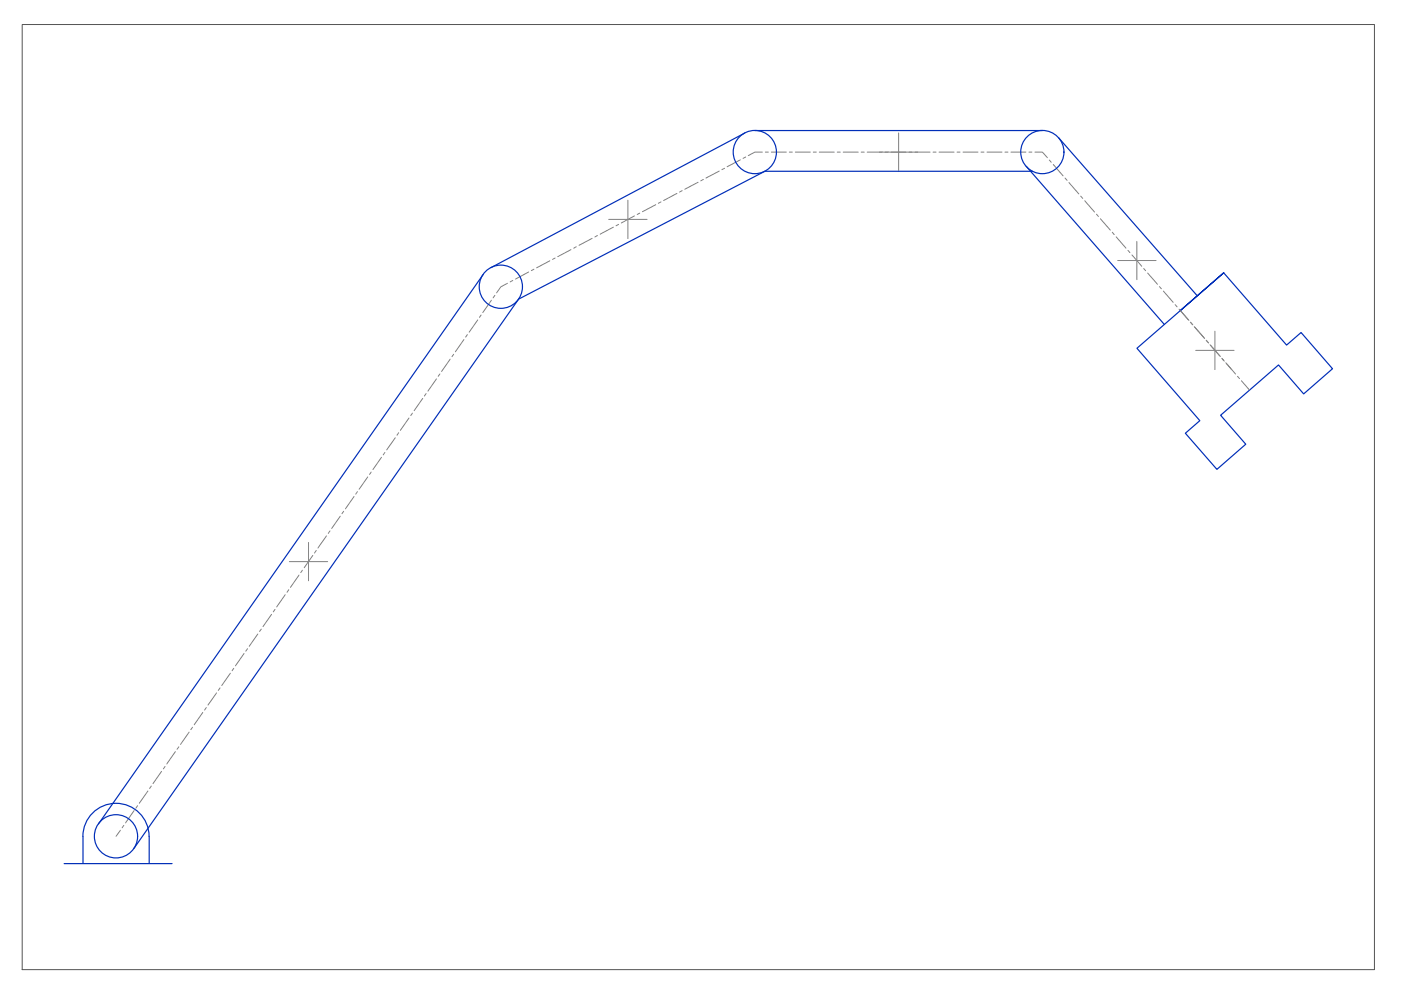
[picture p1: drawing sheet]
<svg xmlns="http://www.w3.org/2000/svg" width="297mm" height="210mm" viewBox="0 0 297 210" stroke-linecap="round" stroke-linejoin="round" font-family="sans-serif">
<!-- layer: Center -->
<g fill="none" stroke="#808080" stroke-width=".21">
<path d="M148 38.6l-2.8 1.5M149.1 38.1l-.5 .2M152.5 36.3l-2.8 1.5M153.6 35.7l-.6 .3M157 33.9l-2.8 1.5M158.1 33.3l-.6 .3M161.6 32.3h-1.6l-1.3 .7M162.3 32.3h.6M163.5 32.3h3.2M167.4 32.3h.6M168.6 32.3h3.2M172.4 32.3h.7"/>
<path d="M173.7 32.3h3.2M177.5 32.3h.6M178.8 32.3h3.2M182.6 32.3h.6M183.9 32.3h3.1M187.7 32.3h.6M188.9 32.3h3.2M190.5 28.2v4.1h-4M192.8 32.3h.6M194 32.3h3.2M194.6 32.3h-4.1v4M197.8 32.3h.7"/>
<path d="M199.1 32.3h3.2M202.9 32.3h.6M204.2 32.3h3.2M208 32.3h.6M209.3 32.3h3.1M213.1 32.3h.6M214.3 32.3h3.2M218.2 32.3h.6M219.4 32.3h1.6l1.1 1.1M222.5 33.9l.4 .5M223.3 34.9l2.1 2.4M225.8 37.8l.4 .4"/>
<path d="M226.6 38.7l2.1 2.4M108.7 59.5l-.5 .3M112.1 57.7l-2.8 1.5M113.2 57.1l-.5 .3M116.6 55.3l-2.8 1.5M117.7 54.7l-.6 .3M121.1 52.9l-2.8 1.5M122.2 52.3l-.6 .3M125.5 50.5l-2.7 1.5M126.7 49.9l-.6 .3M130 48.2l-2.8 1.4M131.2 47.6l-.6 .3"/>
<path d="M133.1 42.5v4h-4M134.5 45.8l-2.8 1.5M135.6 45.2l-.5 .3M137.2 46.5h-4.1v4.1M139 43.4l-2.8 1.5M140.2 42.8l-.6 .3M143.5 41l-2.8 1.5M144.6 40.4l-.5 .3M229.1 41.6l.5 .5M230 42.6l2.1 2.4M232.5 45.4l.4 .5M233.3 46.4l2.1 2.4"/>
<path d="M235.8 49.2l.4 .5M236.7 50.2l2 2.4M239.1 53.1l.5 .5M240 54.1l2.1 2.3M241 51.2v4h-4M242.5 56.9l.4 .5M243.3 57.9l2.1 2.4M245.1 55.2h-4.1v4.1M93.3 79.3l-.4 .5M95.4 76.2l-1.8 2.6M96.2 75.1l-.4 .5M98.4 72l-1.9 2.6"/>
<path d="M99.1 70.9l-.4 .6M101.3 67.8l-1.8 2.6M102 66.8l-.4 .5M104.2 63.7l-1.8 2.6M104.9 62.6l-.4 .6M107.6 60.1l-1.4 .7-.9 1.3M245.8 60.8l.4 .4M246.7 61.7l2 2.4M249.2 64.6l.4 .5M250 65.5l2.1 2.4M250.3 65.8l1.7 2M252.4 68.3l.5 .6"/>
<path d="M253.2 69.3l2.1 2.3M253.3 69.4l2.1 2.4M253.5 74.3h4.1v4.1M255.7 72.1l.4 .5M255.8 72.3l.5 .4M256.5 73.1l2.1 2.4M256.7 73.2l2 2.4M257.6 70.2v4.1h4M259 76l.6 .6M259.9 76.9l2.1 2.4M260 77l1 1.2M262.4 79.8l.4 .5"/>
<path d="M80.9 97l-1.8 2.6M81.6 95.9l-.4 .5M83.8 92.8l-1.8 2.6M84.5 91.8l-.3 .5M86.7 88.6l-1.8 2.6M87.4 87.6l-.3 .5M89.6 84.5l-1.8 2.6M90.3 83.4l-.3 .6M92.5 80.3l-1.8 2.6M263.2 80.7l1.7 2M61.3 119.1h4.1v4M65.4 115v4.1h4.1"/>
<path d="M66.3 117.8l-1.8 2.6M67 116.7l-.3 .6M69.2 113.6l-1.8 2.6M70 112.6l-.4 .5M72.1 109.4l-1.8 2.6M72.9 108.4l-.4 .5M75.1 105.3l-1.9 2.6M75.8 104.2l-.4 .6M78 101.1l-1.9 2.6M78.7 100.1l-.4 .5M51.7 138.6l-1.8 2.6M52.5 137.5l-.4 .6"/>
<path d="M54.7 134.4l-1.9 2.6M55.4 133.4l-.4 .5M57.6 130.3l-1.8 2.6M58.3 129.2l-.4 .5M60.5 126.1l-1.8 2.6M61.2 125l-.3 .6M63.4 121.9l-1.8 2.6M64.1 120.9l-.3 .5M37.2 159.4l-1.8 2.6M37.9 158.3l-.4 .6M40.1 155.2l-1.8 2.6M40.8 154.2l-.3 .5"/>
<path d="M43 151.1l-1.8 2.6M43.7 150l-.3 .6M45.9 146.9l-1.8 2.6M46.7 145.9l-.4 .5M48.8 142.7l-1.8 2.6M49.6 141.7l-.4 .5M25.5 176l-.9 1.3M26.3 175l-.4 .5M28.4 171.9l-1.8 2.6M29.2 170.8l-.4 .6M31.4 167.7l-1.9 2.6M32.1 166.7l-.4 .5"/>
<path d="M34.3 163.5l-1.9 2.7M35 162.5l-.4 .5"/>
</g>
<!-- layer: Object -->
<g fill="none" stroke="#002eb8" stroke-width=".25">
<path d="M157.9 28.2l-53.8 28.6M160 27.7h61M217.6 35.3l29.3 33.5M218.9 36.3h-56.7l-52.3 27.1-81.6 116.6M224.5 29.2l29.3 33.5M102.5 58.2l-81.6 116.5M259.4 57.8l13.4 15.4 3.1-2.7 6.6 7.7-6.1 5.3-5.3-6.1-12.3 10.6 5.3 6.2-6.1 5.3-6.7-7.6 3.1-2.7-13.3-15.4 18.3-16-9.1 8M31.6 177.3a7 7 0 0 0-7-7 7 7 0 0 0-7 7v5.7M31.6 177.3v5.7M13.6 183.1h22.9"/>
<circle cx="160" cy="32.2" r="4.6"/>
<circle cx="221" cy="32.2" r="4.6"/>
<circle cx="106.2" cy="60.8" r="4.6"/>
<circle cx="24.6" cy="177.3" r="4.6"/>
</g>
<!-- layer: Text -->
<path d="M4.7 5.2h286.7v200.4h-286.7z" fill="none" stroke="#545454" stroke-width=".21"/>
</svg>
